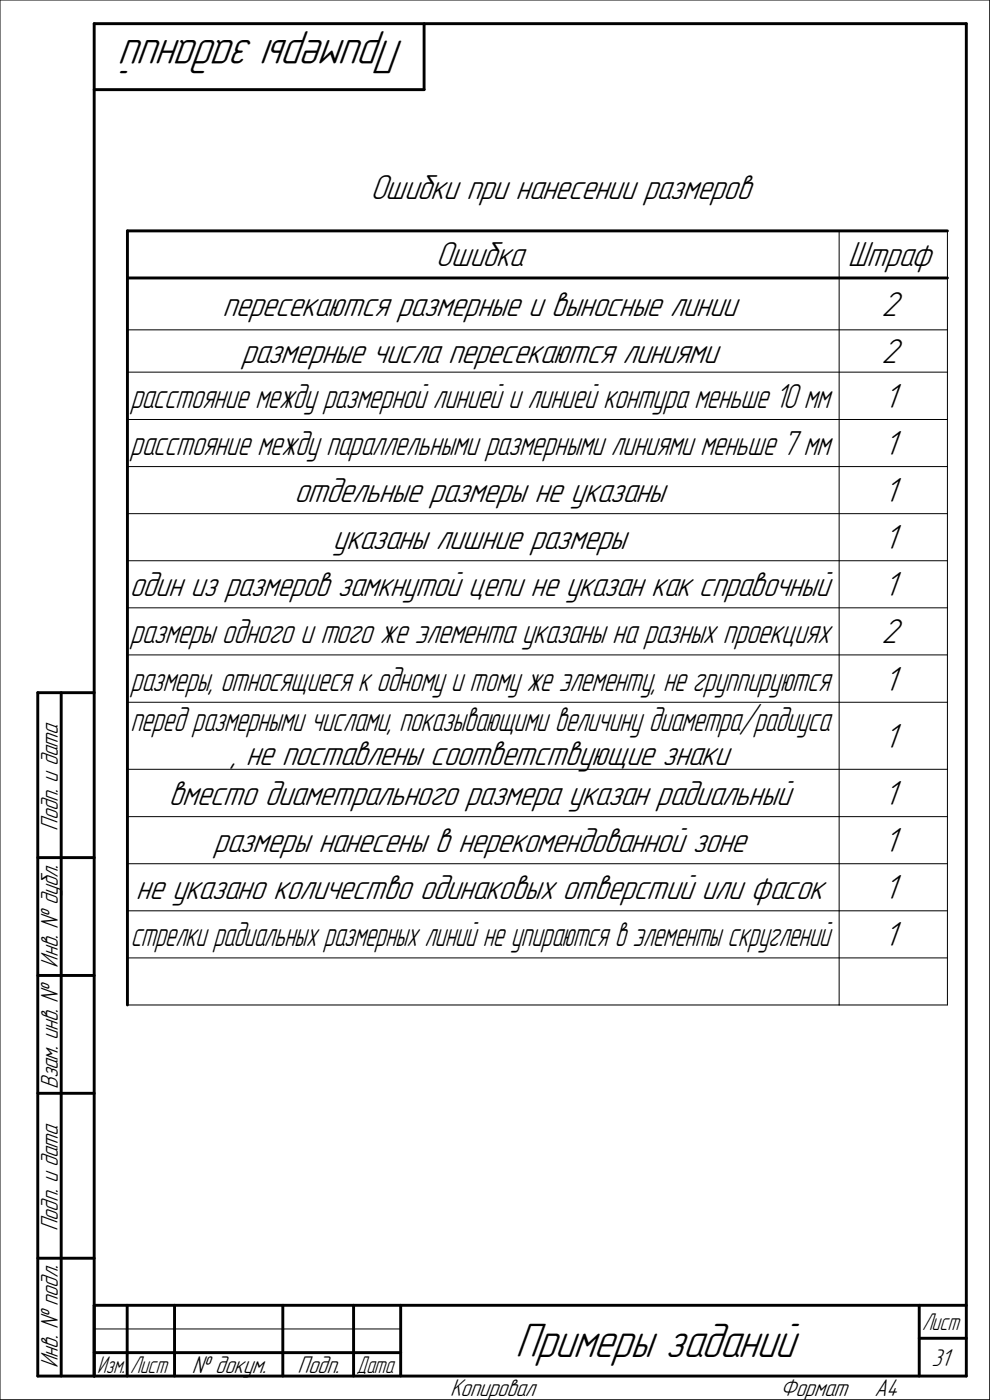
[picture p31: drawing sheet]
<svg xmlns="http://www.w3.org/2000/svg" width="210mm" height="297mm" viewBox="0 0 210 297" stroke-linecap="round" stroke-linejoin="round" font-family="sans-serif">
<defs><g id="words">
<g font-size="10.9">
<text x="85.7" y="8.5" transform="rotate(-180 85.7 8.5)">Примеры заданий</text>
<text x="109.3" y="288">Примеры заданий</text>
</g>
<g font-size="7.8">
<text x="78.6" y="42.3">Ошибки при нанесении размеров</text>
<text x="92.5" y="56.5">Ошибка</text>
<text x="179.9" y="56.5">Штраф</text>
<text x="47.2" y="67">пересекаются размерные и выносные линии</text>
<text x="187" y="67">2</text>
<text x="51.3" y="77">размерные числа пересекаются линиями</text>
<text x="187" y="77">2</text>
<text x="187.5" y="86.5">1</text>
<text x="187.5" y="96.5">1</text>
<text x="62.4" y="106.5">отдельные размеры не указаны</text>
<text x="187.5" y="106.5">1</text>
<text x="70.6" y="116.5">указаны лишние размеры</text>
<text x="187.5" y="116.5">1</text>
<text x="27.5" y="126.5">один из размеров замкнутой цепи не указан как справочный</text>
<text x="187.5" y="126.5">1</text>
<text x="187" y="136.5">2</text>
<text x="187.5" y="146.5">1</text>
<text x="187.5" y="158.7">1</text>
<text x="49" y="162.2">, не поставлены соответствующие знаки</text>
<text x="35.8" y="170.8">вместо диаметрального размера указан радиальный</text>
<text x="187.5" y="170.8">1</text>
<text x="45.3" y="180.8">размеры нанесены в нерекомендованной зоне</text>
<text x="187.5" y="180.8">1</text>
<text x="28.8" y="190.8">не указано количество одинаковых отверстий или фасок</text>
<text x="187.5" y="190.8">1</text>
<text x="187.5" y="200.8">1</text>
</g>
<g font-size="7.7">
<text x="27.7" y="86.5">расстояние между размерной линией и линией контура меньше 10 мм</text>
<text x="27.6" y="96.5">расстояние между параллельными размерными линиями меньше 7 мм</text>
<text x="27.6" y="136.5">размеры одного и того же элемента указаны на разных проекциях</text>
<text x="27.7" y="146.5">размеры, относящиеся к одному и тому же элементу, не группируются</text>
<text x="27.7" y="155.1">перед размерными числами, показывающими величину диаметра/радиуса</text>
</g>
<text font-size="7.6" x="27.7" y="200.8">стрелки радиальных размерных линий не упираются в элементы скруглений</text>
<g font-size="5.5">
<text x="12.3" y="176.2" transform="rotate(-90 12.3 176.2)">Подп. и дата</text>
<text x="12.3" y="205.3" transform="rotate(-90 12.3 205.3)">Инв. № дубл.</text>
<text x="12.3" y="231.1" transform="rotate(-90 12.3 231.1)">Взам. инв. №</text>
<text x="12.3" y="261.2" transform="rotate(-90 12.3 261.2)">Подп. и дата</text>
<text x="12.3" y="290.3" transform="rotate(-90 12.3 290.3)">Инв. № подл.</text>
<text x="40.7" y="291.3">№ докум.</text>
<text x="63.1" y="291.3">Подп.</text>
<text x="197.6" y="289.8">31</text>
<text x="95.5" y="296.3">Копировал</text>
<text x="165.5" y="296.3">Формат</text>
<text x="185.5" y="296.3">A4</text>
</g>
<g font-size="5.4">
<text x="195.6" y="282.3">Лист</text>
<text x="20.6" y="291.3">Изм.</text>
<text x="27.6" y="291.3">Лист</text>
<text x="75.6" y="291.3">Дата</text>
</g>
</g></defs>
<g fill="none" stroke="#000" stroke-width=".62">
<path d="M20 5v287zM20 5h185zM20 19h70zM90 5v14zM205 5v287zM27 49h174zM27 59h174zM27 49v164.2zM8 147v145zM8 147h12zM13 147v145zM8 182h12z"/>
<path d="M8 207h12zM8 232h12zM8 267h12zM20 277h185zM20 277v15zM27 277v15zM37 277v15zM60 277v15zM75 277v15zM85 277v15zM195 277v15zM8 292h12z"/>
<path d="M20 292h185zM20 287h7zM27 287h10zM37 287h23zM60 287h15zM75 287h10zM195 284h10z"/>
</g>
<g fill="none" stroke="#000" stroke-width=".21">
<path d="M0 0v297zM0 0h210zM210 0v297zM178 49v164.2zM201 49v164.2zM27 70h174zM27 79h174zM27 89h174zM27 99h174zM27 109h174zM27 119h174zM27 129h174z"/>
<path d="M27 139h174zM27 149h174zM27 163.2h174zM27 173.3h151zM178 173.3h23zM27 183.3h151zM27 193.3h151zM178 183.3h23zM178 193.3h23zM27 213.2h151zM27 203.3h151zM178 213.2h23z"/>
<path d="M178 203.3h23zM0 297h210zM20 282h65z"/>
</g>
<path d="M78.6 36.7h82.2zM78.6 36.8h82.2zM78.6 36.9h82.2zM78.6 36.9h82.2zM78.6 37h82.2zM78.6 37h82.2zM78.6 37.1h82.2zM78.6 37.1h82.2zM78.6 37.2h82.2zM78.6 37.3h82.2zM78.6 37.3h82.2zM78.6 37.4h82.2zM78.6 37.4h82.2zM78.6 37.5h82.2zM78.6 37.5h82.2zM78.6 37.6h82.2zM78.6 37.6h82.2zM78.6 37.7h82.2zM78.6 37.8h82.2zM78.6 37.8h82.2zM78.6 37.9h82.2zM78.6 37.9h82.2zM78.6 38h82.2zM78.6 38h82.2zM78.6 38.1h82.2zM78.6 38.2h82.2zM78.6 38.2h82.2zM78.6 38.3h82.2zM78.6 38.3h82.2zM78.6 38.4h82.2zM78.6 38.4h82.2zM78.6 38.5h82.2zM78.6 38.6h82.2zM78.6 38.6h82.2zM78.6 38.7h82.2zM78.6 38.7h82.2zM78.6 38.8h82.2zM78.6 38.8h82.2zM78.6 38.9h82.2zM78.6 38.9h82.2zM78.6 39h82.2zM78.6 39.1h82.2zM78.6 39.1h82.2zM78.6 39.2h82.2zM78.6 39.2h82.2zM78.6 39.3h82.2zM78.6 39.3h82.2zM78.6 39.4h82.2zM78.6 39.5h82.2zM78.6 39.5h82.2zM78.6 39.6h82.2zM78.6 39.6h82.2zM78.6 39.7h82.2zM78.6 39.7h82.2zM78.6 39.8h82.2zM78.6 39.8h82.2zM78.6 39.9h82.2zM78.6 40h82.2zM78.6 40h82.2zM78.6 40.1h82.2zM78.6 40.1h82.2zM78.6 40.2h82.2zM78.6 40.2h82.2zM78.6 40.3h82.2zM78.6 40.4h82.2zM78.6 40.4h82.2zM78.6 40.5h82.2zM78.6 40.5h82.2zM78.6 40.6h82.2zM78.6 40.6h82.2zM78.6 40.7h82.2zM78.6 40.8h82.2zM78.6 40.8h82.2zM78.6 40.9h82.2zM78.6 40.9h82.2zM78.6 41h82.2zM78.6 41h82.2zM78.6 41.1h82.2zM78.6 41.1h82.2zM78.6 41.2h82.2zM78.6 41.3h82.2zM78.6 41.3h82.2zM78.6 41.4h82.2zM78.6 41.4h82.2zM78.6 41.5h82.2zM78.6 41.5h82.2zM78.6 41.6h82.2zM78.6 41.7h82.2zM78.6 41.7h82.2zM78.6 41.8h82.2zM78.6 41.8h82.2zM78.6 41.9h82.2zM78.6 41.9h82.2zM78.6 42h82.2zM78.6 42.1h82.2zM78.6 42.1h82.2zM78.6 42.2h82.2zM78.6 42.2h82.2zM78.6 42.3h82.2zM78.6 42.3h82.2zM78.6 42.4h82.2zM78.6 42.4h82.2zM78.6 42.5h82.2zM78.6 42.6h82.2zM78.6 42.6h82.2zM78.6 42.7h82.2zM78.6 42.7h82.2zM78.6 42.8h82.2zM78.6 42.8h82.2zM78.6 42.9h82.2zM78.6 43h82.2zM78.6 43h82.2zM78.6 43.1h82.2zM78.6 43.1h82.2zM78.6 43.2h82.2zM78.6 43.2h82.2zM78.6 43.3h82.2zM78.6 43.3h82.2zM78.6 43.4h82.2zM78.6 43.5h82.2zM78.6 43.5h82.2zM78.6 43.6h82.2zM78.6 43.6h82.2zM78.6 43.7h82.2zM78.6 43.7h82.2zM78.6 43.8h82.2z" fill="#fff" stroke="#fff" stroke-width=".21"/>
<use href="#words"/>
</svg>
